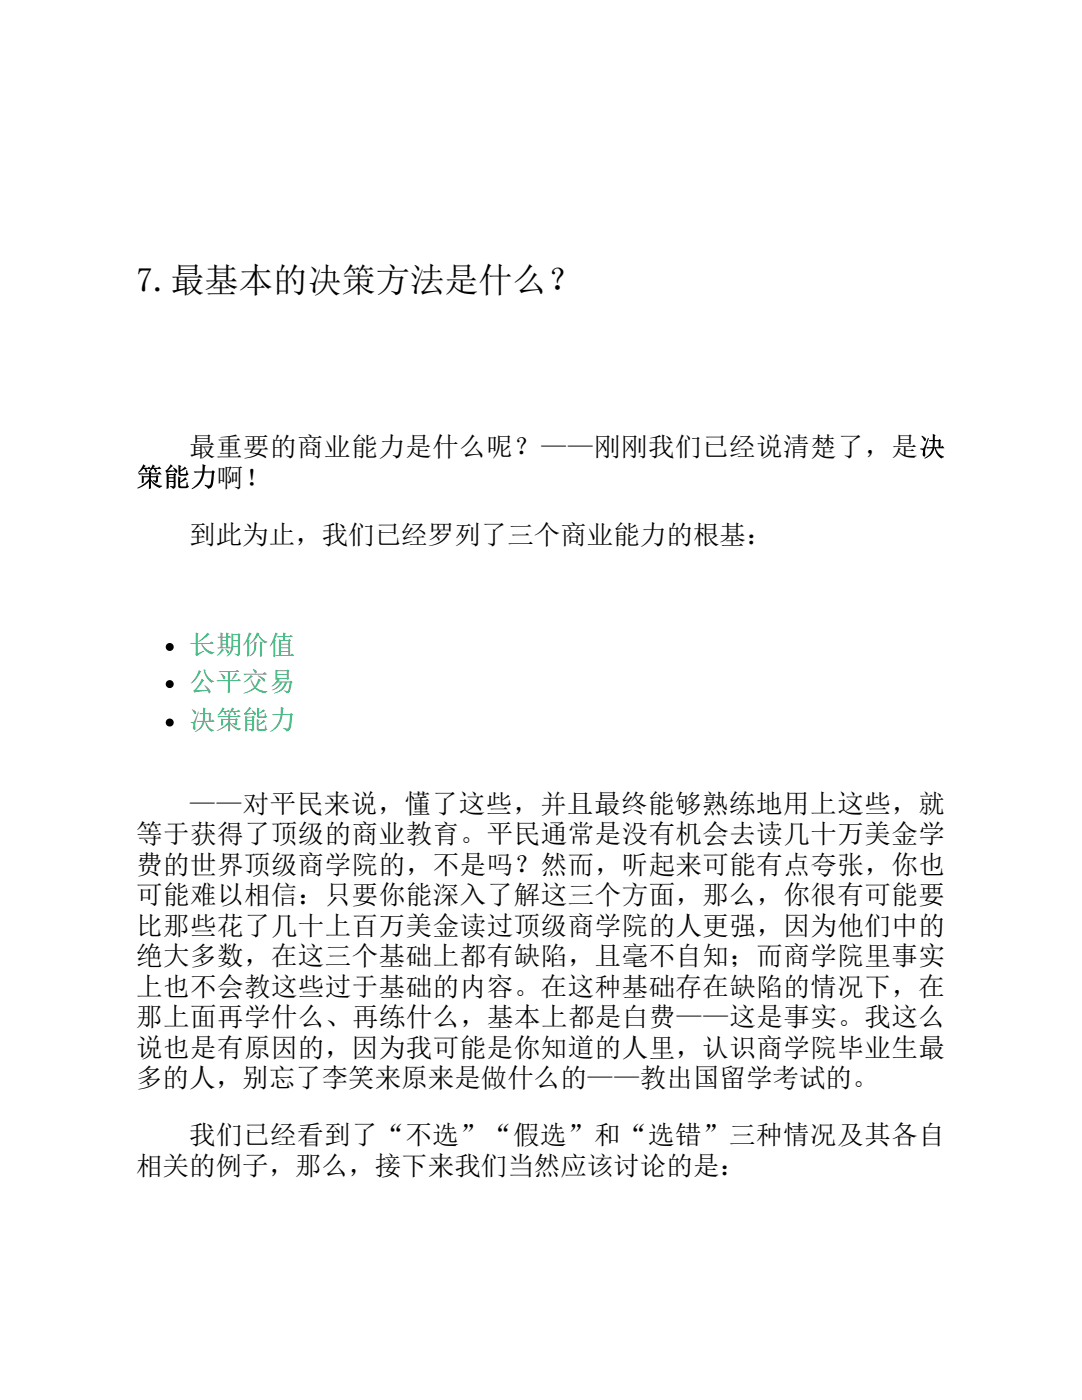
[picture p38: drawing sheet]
<svg xmlns="http://www.w3.org/2000/svg" width="216mm" height="279mm" viewBox="0 0 216 279" stroke-linecap="round" stroke-linejoin="round" font-family="sans-serif">
<defs><g id="words">
<text font-size="6.8" x="27.2" y="58.2">7.最基本的决策方法是什么？</text>
<g font-size="5.3">
<text x="37.7" y="91">最重要的商业能力是什么呢？——刚刚我们已经说清楚了，是决</text>
<text x="27.2" y="97.1">策能力啊！</text>
<text x="37.7" y="108.5">到此为止，我们已经罗列了三个商业能力的根基：</text>
<text x="37.7" y="162.2">——对平民来说，懂了这些，并且最终能够熟练地用上这些，就</text>
<text x="27.2" y="168.3">等于获得了顶级的商业教育。平民通常是没有机会去读几十万美金学</text>
<text x="27.2" y="174.4">费的世界顶级商学院的，不是吗？然而，听起来可能有点夸张，你也</text>
<text x="27.2" y="180.4">可能难以相信：只要你能深入了解这三个方面，那么，你很有可能要</text>
<text x="27.2" y="186.5">比那些花了几十上百万美金读过顶级商学院的人更强，因为他们中的</text>
<text x="27.2" y="192.6">绝大多数，在这三个基础上都有缺陷，且毫不自知；而商学院里事实</text>
<text x="27.2" y="198.7">上也不会教这些过于基础的内容。在这种基础存在缺陷的情况下，在</text>
<text x="27.2" y="204.8">那上面再学什么、再练什么，基本上都是白费——这是事实。我这么</text>
<text x="27.2" y="210.9">说也是有原因的，因为我可能是你知道的人里，认识商学院毕业生最</text>
<text x="27.2" y="217">多的人，别忘了李笑来原来是做什么的——教出国留学考试的。</text>
<text x="37.7" y="228.3">我们已经看到了“不选”“假选”和“选错”三种情况及其各自</text>
<text x="27.2" y="234.4">相关的例子，那么，接下来我们当然应该讨论的是：</text>
</g>
<g font-size="5.3" fill="#0aa85e">
<text x="37.7" y="130.4">长期价值</text>
<text x="37.7" y="137.8">公平交易</text>
<text x="37.7" y="145.5">决策能力</text>
</g>
</g></defs>
<g fill="#000">
<circle cx="33.9" cy="136.5" r=".79"/>
<circle cx="33.9" cy="129.1" r=".79"/>
<circle cx="33.9" cy="144.2" r=".79"/>
</g>
<use href="#words"/>
</svg>
